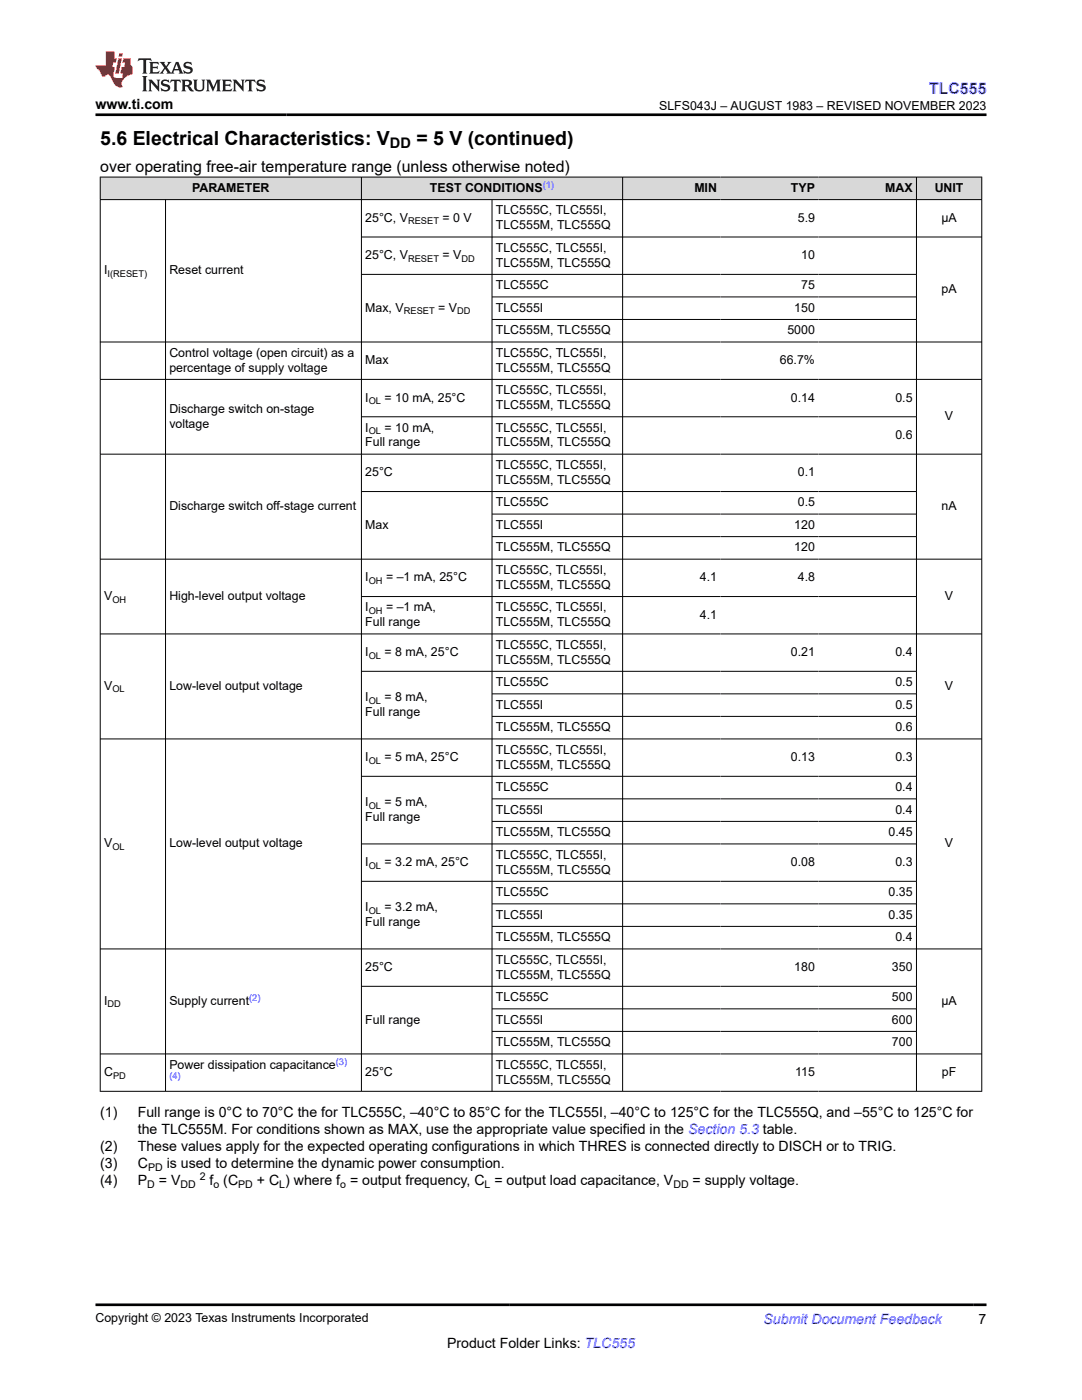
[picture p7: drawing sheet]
<svg xmlns="http://www.w3.org/2000/svg" width="216mm" height="279mm" viewBox="0 0 216 279" stroke-linecap="round" stroke-linejoin="round" font-family="sans-serif">
<defs><g id="words">
<g font-size="3.9">
<text x="20" y="28.8">5.6 Electrical Characteristics: V</text>
<text x="83.1" y="28.8">= 5 V (continued)</text>
</g>
<text font-size="3.2" fill="#00f" x="185.4" y="18.7">TLC555</text>
<text font-size="3.2" x="20" y="34.3">over operating free-air temperature range (unless otherwise noted)</text>
<text font-size="2.9" x="77.8" y="29.6">DD</text>
<g font-size="2.8">
<text x="19" y="21.8">www.ti.com</text>
<text x="20" y="222.9">(1)</text>
<text x="27.5" y="222.9">Full range is 0°C to 70°C the for TLC555C, –40°C to 85°C for the TLC555I, –40°C to 125°C for the TLC555Q, and –55°C to 125°C for</text>
<text x="27.5" y="226.3">the TLC555M. For conditions shown as MAX, use the appropriate value specified in the Section 5.3 table.</text>
<text x="20" y="229.7">(2)</text>
<text x="20" y="233.1">(3)</text>
<text x="27.5" y="229.7">These values apply for the expected operating configurations in which THRES is connected directly to DISCH or to TRIG.</text>
<text x="27.5" y="233.1">C</text>
<text x="33.3" y="233.1">is used to determine the dynamic power consumption.</text>
<text x="20" y="236.5">(4)</text>
<text x="27.5" y="236.5">P</text>
<text x="31.7" y="236.5">= V</text>
<text x="41.8" y="236.5">f (C</text>
<text x="51.3" y="236.5">+ C ) where f = output frequency, C = output load capacitance, V</text>
<text x="138.2" y="236.5">= supply voltage.</text>
<text x="89.2" y="269">Product Folder Links: TLC555</text>
<text x="195.3" y="264.2">7</text>
</g>
<text font-size="2.8" fill="#00f" x="152.4" y="264.2">Submit Document Feedback</text>
<g font-size="2.5">
<text x="131.5" y="21.9">SLFS043J – AUGUST 1983 – REVISED NOVEMBER 2023</text>
<text x="38.3" y="38.3">PARAMETER</text>
<text x="85.8" y="38.3">TEST CONDITIONS</text>
<text x="138.5" y="38.3">MIN</text>
<text x="157.8" y="38.3">TYP</text>
<text x="176.6" y="38.3">MAX</text>
<text x="186.5" y="38.3">UNIT</text>
<text x="72.9" y="44.3">25°C, V</text>
<text x="88.3" y="44.3">= 0 V</text>
<text x="98.9" y="42.8">TLC555C, TLC555I,</text>
<text x="98.9" y="45.8">TLC555M, TLC555Q</text>
<text x="159.2" y="44.3">5.9</text>
<text x="187.9" y="44.3">μA</text>
<text x="72.9" y="51.7">25°C, V</text>
<text x="88.3" y="51.7">= V</text>
<text x="98.9" y="50.3">TLC555C, TLC555I,</text>
<text x="98.9" y="53.2">TLC555M, TLC555Q</text>
<text x="159.9" y="51.7">10</text>
<text x="20.8" y="54.8">I</text>
<text x="33.8" y="54.8">Reset current</text>
<text x="98.9" y="57.7">TLC555C</text>
<text x="159.9" y="57.7">75</text>
<text x="187.9" y="58.5">pA</text>
<text x="72.9" y="62.2">Max, V</text>
<text x="87.4" y="62.2">= V</text>
<text x="98.9" y="62.2">TLC555I</text>
<text x="158.5" y="62.2">150</text>
<text x="33.8" y="71.2">Control voltage (open circuit) as a</text>
<text x="98.9" y="66.7">TLC555M, TLC555Q</text>
<text x="98.9" y="71.2">TLC555C, TLC555I,</text>
<text x="157.1" y="66.7">5000</text>
<text x="33.8" y="74.2">percentage of supply voltage</text>
<text x="72.9" y="72.7">Max</text>
<text x="98.9" y="74.2">TLC555M, TLC555Q</text>
<text x="155.6" y="72.7">66.7%</text>
<text x="33.8" y="82.4">Discharge switch on-stage</text>
<text x="72.9" y="80.2">I</text>
<text x="76.7" y="80.2">= 10 mA, 25°C</text>
<text x="98.9" y="78.7">TLC555C, TLC555I,</text>
<text x="98.9" y="81.6">TLC555M, TLC555Q</text>
<text x="157.8" y="80.2">0.14</text>
<text x="178.7" y="80.2">0.5</text>
<text x="188.6" y="83.9">V</text>
<text x="33.8" y="85.4">voltage</text>
<text x="72.9" y="89.1">Full range</text>
<text x="72.9" y="86.1">I</text>
<text x="76.7" y="86.1">= 10 mA,</text>
<text x="98.9" y="86.1">TLC555C, TLC555I,</text>
<text x="98.9" y="89.1">TLC555M, TLC555Q</text>
<text x="178.7" y="87.6">0.6</text>
<text x="72.9" y="95.1">25°C</text>
<text x="98.9" y="93.6">TLC555C, TLC555I,</text>
<text x="159.2" y="95.1">0.1</text>
<text x="33.8" y="101.8">Discharge switch off-stage current</text>
<text x="98.9" y="96.6">TLC555M, TLC555Q</text>
<text x="98.9" y="101.1">TLC555C</text>
<text x="159.2" y="101.1">0.5</text>
<text x="187.9" y="101.8">nA</text>
<text x="72.9" y="105.6">Max</text>
<text x="98.9" y="105.6">TLC555I</text>
<text x="158.5" y="105.6">120</text>
<text x="98.9" y="110.1">TLC555M, TLC555Q</text>
<text x="158.5" y="110.1">120</text>
<text x="20.8" y="119.8">V</text>
<text x="33.8" y="119.8">High-level output voltage</text>
<text x="72.9" y="116">I</text>
<text x="77" y="116">= –1 mA, 25°C</text>
<text x="98.9" y="114.6">TLC555C, TLC555I,</text>
<text x="98.9" y="117.5">TLC555M, TLC555Q</text>
<text x="139.6" y="116">4.1</text>
<text x="159.2" y="116">4.8</text>
<text x="188.6" y="119.8">V</text>
<text x="72.9" y="125">Full range</text>
<text x="72.9" y="122">I</text>
<text x="77" y="122">= –1 mA,</text>
<text x="98.9" y="122">TLC555C, TLC555I,</text>
<text x="98.9" y="125">TLC555M, TLC555Q</text>
<text x="139.6" y="123.5">4.1</text>
<text x="72.9" y="131">I</text>
<text x="76.7" y="131">= 8 mA, 25°C</text>
<text x="98.9" y="129.5">TLC555C, TLC555I,</text>
<text x="157.8" y="131">0.21</text>
<text x="178.7" y="131">0.4</text>
<text x="20.8" y="137.7">V</text>
<text x="33.8" y="137.7">Low-level output voltage</text>
<text x="98.9" y="132.4">TLC555M, TLC555Q</text>
<text x="98.9" y="136.9">TLC555C</text>
<text x="178.7" y="136.9">0.5</text>
<text x="188.6" y="137.7">V</text>
<text x="72.9" y="142.9">Full range</text>
<text x="72.9" y="140">I</text>
<text x="76.7" y="140">= 8 mA,</text>
<text x="98.9" y="141.4">TLC555I</text>
<text x="178.7" y="141.4">0.5</text>
<text x="98.9" y="145.9">TLC555M, TLC555Q</text>
<text x="178.7" y="145.9">0.6</text>
<text x="72.9" y="151.9">I</text>
<text x="76.7" y="151.9">= 5 mA, 25°C</text>
<text x="98.9" y="150.4">TLC555C, TLC555I,</text>
<text x="98.9" y="153.4">TLC555M, TLC555Q</text>
<text x="157.8" y="151.9">0.13</text>
<text x="178.7" y="151.9">0.3</text>
<text x="72.9" y="160.9">I</text>
<text x="76.7" y="160.9">= 5 mA,</text>
<text x="98.9" y="157.9">TLC555C</text>
<text x="178.7" y="157.9">0.4</text>
<text x="72.9" y="163.9">Full range</text>
<text x="98.9" y="162.4">TLC555I</text>
<text x="98.9" y="166.9">TLC555M, TLC555Q</text>
<text x="177.3" y="166.9">0.45</text>
<text x="178.7" y="162.4">0.4</text>
<text x="20.8" y="169.1">V</text>
<text x="33.8" y="169.1">Low-level output voltage</text>
<text x="72.9" y="172.9">I</text>
<text x="76.7" y="172.9">= 3.2 mA, 25°C</text>
<text x="98.9" y="171.4">TLC555C, TLC555I,</text>
<text x="157.8" y="172.9">0.08</text>
<text x="178.7" y="172.9">0.3</text>
<text x="188.6" y="169.1">V</text>
<text x="98.9" y="174.3">TLC555M, TLC555Q</text>
<text x="98.9" y="178.8">TLC555C</text>
<text x="177.3" y="178.8">0.35</text>
<text x="72.9" y="184.8">Full range</text>
<text x="72.9" y="181.9">I</text>
<text x="76.7" y="181.9">= 3.2 mA,</text>
<text x="98.9" y="183.3">TLC555I</text>
<text x="177.3" y="183.3">0.35</text>
<text x="98.9" y="187.8">TLC555M, TLC555Q</text>
<text x="178.7" y="187.8">0.4</text>
<text x="72.9" y="193.8">25°C</text>
<text x="98.9" y="192.3">TLC555C, TLC555I,</text>
<text x="98.9" y="195.3">TLC555M, TLC555Q</text>
<text x="158.5" y="193.8">180</text>
<text x="178" y="193.8">350</text>
<text x="20.8" y="200.6">I</text>
<text x="33.8" y="200.6">Supply current</text>
<text x="98.9" y="199.8">TLC555C</text>
<text x="178" y="199.8">500</text>
<text x="187.9" y="200.6">µA</text>
<text x="72.9" y="204.3">Full range</text>
<text x="98.9" y="204.3">TLC555I</text>
<text x="98.9" y="208.8">TLC555M, TLC555Q</text>
<text x="178" y="204.3">600</text>
<text x="178" y="208.8">700</text>
<text x="20.8" y="214.8">C</text>
<text x="33.8" y="213.3">Power dissipation capacitance</text>
<text x="72.9" y="214.8">25°C</text>
<text x="98.9" y="213.3">TLC555C, TLC555I,</text>
<text x="158.7" y="214.8">115</text>
<text x="187.9" y="214.8">pF</text>
<text x="98.9" y="216.3">TLC555M, TLC555Q</text>
<text x="19" y="263.9">Copyright © 2023 Texas Instruments Incorporated</text>
</g>
<g font-size="2.1">
<text x="29.5" y="233.7">PD</text>
<text x="29.4" y="237.1">D</text>
<text x="36" y="237.1">DD</text>
<text x="39.9" y="235.6">2</text>
<text x="42.6" y="237.1">o</text>
<text x="47.5" y="237.1">PD</text>
<text x="55.7" y="237.1">L</text>
<text x="67.9" y="237.1">o</text>
<text x="96.7" y="237.1">L</text>
<text x="134.4" y="237.1">DD</text>
</g>
<g font-size="1.9" fill="#00f">
<text x="108.3" y="37.5">(1)</text>
<text x="49.7" y="199.7">(2)</text>
<text x="33.8" y="215.4">(4)</text>
<text x="67" y="212.5">(3)</text>
</g>
<g font-size="1.9">
<text x="81.4" y="44.8">RESET</text>
<text x="81.4" y="52.2">RESET</text>
<text x="92.1" y="52.2">DD</text>
<text x="21.5" y="55.3">I(RESET)</text>
<text x="80.6" y="62.7">RESET</text>
<text x="91.2" y="62.7">DD</text>
<text x="73.6" y="80.7">OL</text>
<text x="73.6" y="86.6">OL</text>
<text x="73.6" y="116.5">OH</text>
<text x="22.4" y="120.3">OH</text>
<text x="73.6" y="122.5">OH</text>
<text x="73.6" y="131.5">OL</text>
<text x="22.4" y="138.2">OL</text>
<text x="73.6" y="140.4">OL</text>
<text x="73.6" y="152.4">OL</text>
<text x="73.6" y="161.4">OL</text>
<text x="22.4" y="169.6">OL</text>
<text x="73.6" y="173.4">OL</text>
<text x="73.6" y="182.4">OL</text>
<text x="21.5" y="201.1">DD</text>
<text x="22.6" y="215.3">PD</text>
</g>
</g></defs>
<g fill="#d8d8d8">
<path d="M20 35.3h175.9v4.5h-175.9z" fill-rule="evenodd"/>
<path d="M20.1 35.4h52v4.4h-52z" fill-rule="evenodd"/>
<path d="M72.2 35.4h52v4.4h-52z" fill-rule="evenodd"/>
<path d="M124.3 35.4h19.5v4.4h-19.5z" fill-rule="evenodd"/>
<path d="M143.8 35.4h19.5v4.4h-19.5z" fill-rule="evenodd"/>
<path d="M163.3 35.4h19.5v4.4h-19.5z" fill-rule="evenodd"/>
<path d="M182.9 35.4h12.9v4.4h-12.9z" fill-rule="evenodd"/>
</g>
<g fill="none" stroke="#000" stroke-width=".2">
<path d="M19.9 35.3h176.1M19.9 39.8h176.1M20 35.3v182.6M33 39.8v178.1M72.1 35.3v182.6M98.2 39.8v178.1M124.2 35.3v182.6M182.9 35.3v182.6M195.9 35.3v182.6M72.1 47.3h123.9M72.1 54.8h110.8M98.2 59.3h84.7"/>
<path d="M19.9 68.3h176.1M19.9 75.7h176.1M98.2 63.8h84.7M19.9 90.6h176.1M72.1 83.2h110.8M72.1 98.1h110.8M19.9 111.6h176.1M72.1 119.1h110.8M98.2 102.6h84.7M98.2 107.1h84.7M19.9 126.5h176.1M72.1 134h110.8"/>
<path d="M98.2 138.5h84.7M19.9 147.5h176.1M72.1 154.9h110.8M98.2 143h84.7M98.2 159.4h84.7M72.1 168.4h110.8M72.1 175.9h110.8M98.2 163.9h84.7M19.9 189.4h176.1M72.1 196.8h110.8M98.2 180.4h84.7M98.2 184.9h84.7"/>
<path d="M19.9 210.3h176.1M19.9 217.8h176.1M98.2 201.3h84.7M98.2 205.8h84.7"/>
</g>
<path d="M27.7 11.6l-.2 .6 .5-.2h.6v.1v2.2l-.2 .4h1l-.2-.4v-2.2v-.1h.5l.5 .2-.1-.6zM29.8 12.4l.2 .3v1.6l-.2 .4h1.9l.1-.6a1.08 1.08 0 0 1-1.3 .2v-.7h.6l.4 .2v-.7l-.4 .2h-.6v-.5l.2-.2a1 1 0 0 1 1 .3l-.1-.5zM31.8 12.4l1 1.1-1 1.2h.9l-.2-.2 .4-.8 .5 .8-.2 .2h1.6l-.2-.2 .1-.5h1l.1 .5-.1 .2h.9l-.2-.4-.8-1.9h-.5l-1 2.1-.8-1.1 .9-1h-.8l.2 .2-.5 .6-.3-.6 .1-.2zM35.2 12.8l.4 1h-.8zM36.8 12.5a.65 .65 0 0 0-.2 .7 .65 .65 0 0 0 .6 .5l.7 .1 .1 .3a.79 .79 0 0 1-.7 .4 .79 .79 0 0 1-.7-.5l.1 .7 .2-.1a.93 .93 0 0 0 1.1 0 .93 .93 0 0 0 .4-.9 1.46 1.46 0 0 0-1.2-.6l-.1-.3a1.09 1.09 0 0 1 1.2 .2l-.2-.6-.1 .1-.6-.2zM28.4 15.2l.2 .4v2.2l-.2 .4h1l-.2-.4v-2.2l.2-.4zM29.6 15.9l.2 .4v1.5l-.2 .4h.8l-.3-.4v-1.3l1.7 1.8v-2l.2-.4h-.8l.2 .2 .1 1.1-1.2-1.3zM32.3 16a.65 .65 0 0 0-.2 .8 .65 .65 0 0 0 .7 .4l.6 .2 .1 .2a.79 .79 0 0 1-.7 .4 .79 .79 0 0 1-.7-.5l.1 .7 .2-.1a.93 .93 0 0 0 1.1 .1 .93 .93 0 0 0 .4-1 1.46 1.46 0 0 0-1.2-.5l-.1-.4a1.09 1.09 0 0 1 1.2 .2l-.2-.6-.1 .1-.6-.1zM34.1 15.9l-.1 .6a.63 .63 0 0 1 .7-.3l.1 1.6-.3 .4h1l-.2-.4v-1.6a.66 .66 0 0 1 .8 .3l-.1-.6zM36.2 15.9l.2 .4v1.5l-.2 .4h.9l-.2-.2v-.7h.5l.1 .2a.79 .79 0 0 0 1.2 .6l-1-.9a.61 .61 0 0 0 .6-.6 .61 .61 0 0 0-.5-.7zM36.9 16.2h.2a.47 .47 0 0 1 .5 .1 .47 .47 0 0 1 .1 .5l-.2 .1-.6 .1zM38.5 15.9l.2 .2a2.27 2.27 0 0 0 .4 2 1.04 1.04 0 0 0 1.7-.7v-1.3l.2-.2h-.8l.2 .4v1.1a.6 .6 0 0 1-.6 .6 .6 .6 0 0 1-.6-.6v-1.1l.3-.4zM41.1 15.9l.2 .4v1.5l-.2 .4h.7l-.2-.4v-1.4l.9 1.9 .8-1.9v1.4l-.2 .4h1l-.3-.4v-1.5l.3-.4h-.8l-.7 1.5-.7-1.5zM44.3 15.9l.2 .4v1.5l-.2 .4h1.9l.1-.6a1.09 1.09 0 0 1-1.3 .2v-.7h.6l.4 .2v-.6l-.4 .2h-.6v-.6l.2-.1a1.01 1.01 0 0 1 1 .3l-.1-.6zM46.4 15.9l.3 .4v1.5l-.3 .4h.8l-.2-.4v-1.3l1.6 1.8v-2l.2-.4h-.7l.2 .2v1.1l-1.2-1.3zM49 15.9l-.1 .6a.63 .63 0 0 1 .8-.3v1.6l-.3 .4h1l-.2-.4v-1.6a.66 .66 0 0 1 .8 .3l-.1-.6zM51.4 16a.65 .65 0 0 0-.2 .8 .65 .65 0 0 0 .6 .4l.6 .2 .2 .2a.79 .79 0 0 1-.8 .4 .79 .79 0 0 1-.6-.5l.1 .7 .2-.1a.93 .93 0 0 0 1 .1 .93 .93 0 0 0 .5-1 1.46 1.46 0 0 0-1.3-.5l-.1-.4a1.09 1.09 0 0 1 1.3 .2l-.2-.6-.2 .1-.5-.1z" fill="#231f20"/>
<path d="M21.1 10.3v2.7h-2.1l.1 .4 .9 1a.95 .95 0 0 0 .9 .9 .59 .59 0 0 1 .6-.4 .59 .59 0 0 1 .5 .3l.4 .8a1.59 1.59 0 0 0 2.1 1.4 1.61 1.61 0 0 1 1-2.3l1-.3-.1-1.5a1.59 1.59 0 0 1-.4-1.7h-1.4l-.2 .9h.5l-.1 .9h-.5l-.2 .9v.3l.4 .1-.2 .9h-.6a.73 .73 0 0 1-1.1-.7l.3-1.5h-.5l.2-.9h.5l.2-.9h-.5v-1.3zM23.6 11.6l-.6 3.1h.7l.6-3.1zM23.8 10.7l-.1 .6h.7l.1-.6z" fill="#ed1c24"/>
<path d="M19 22.9h177.8M19 260.4h177.8" fill="none" stroke="#000" stroke-width=".53"/>
<use href="#words"/>
</svg>
